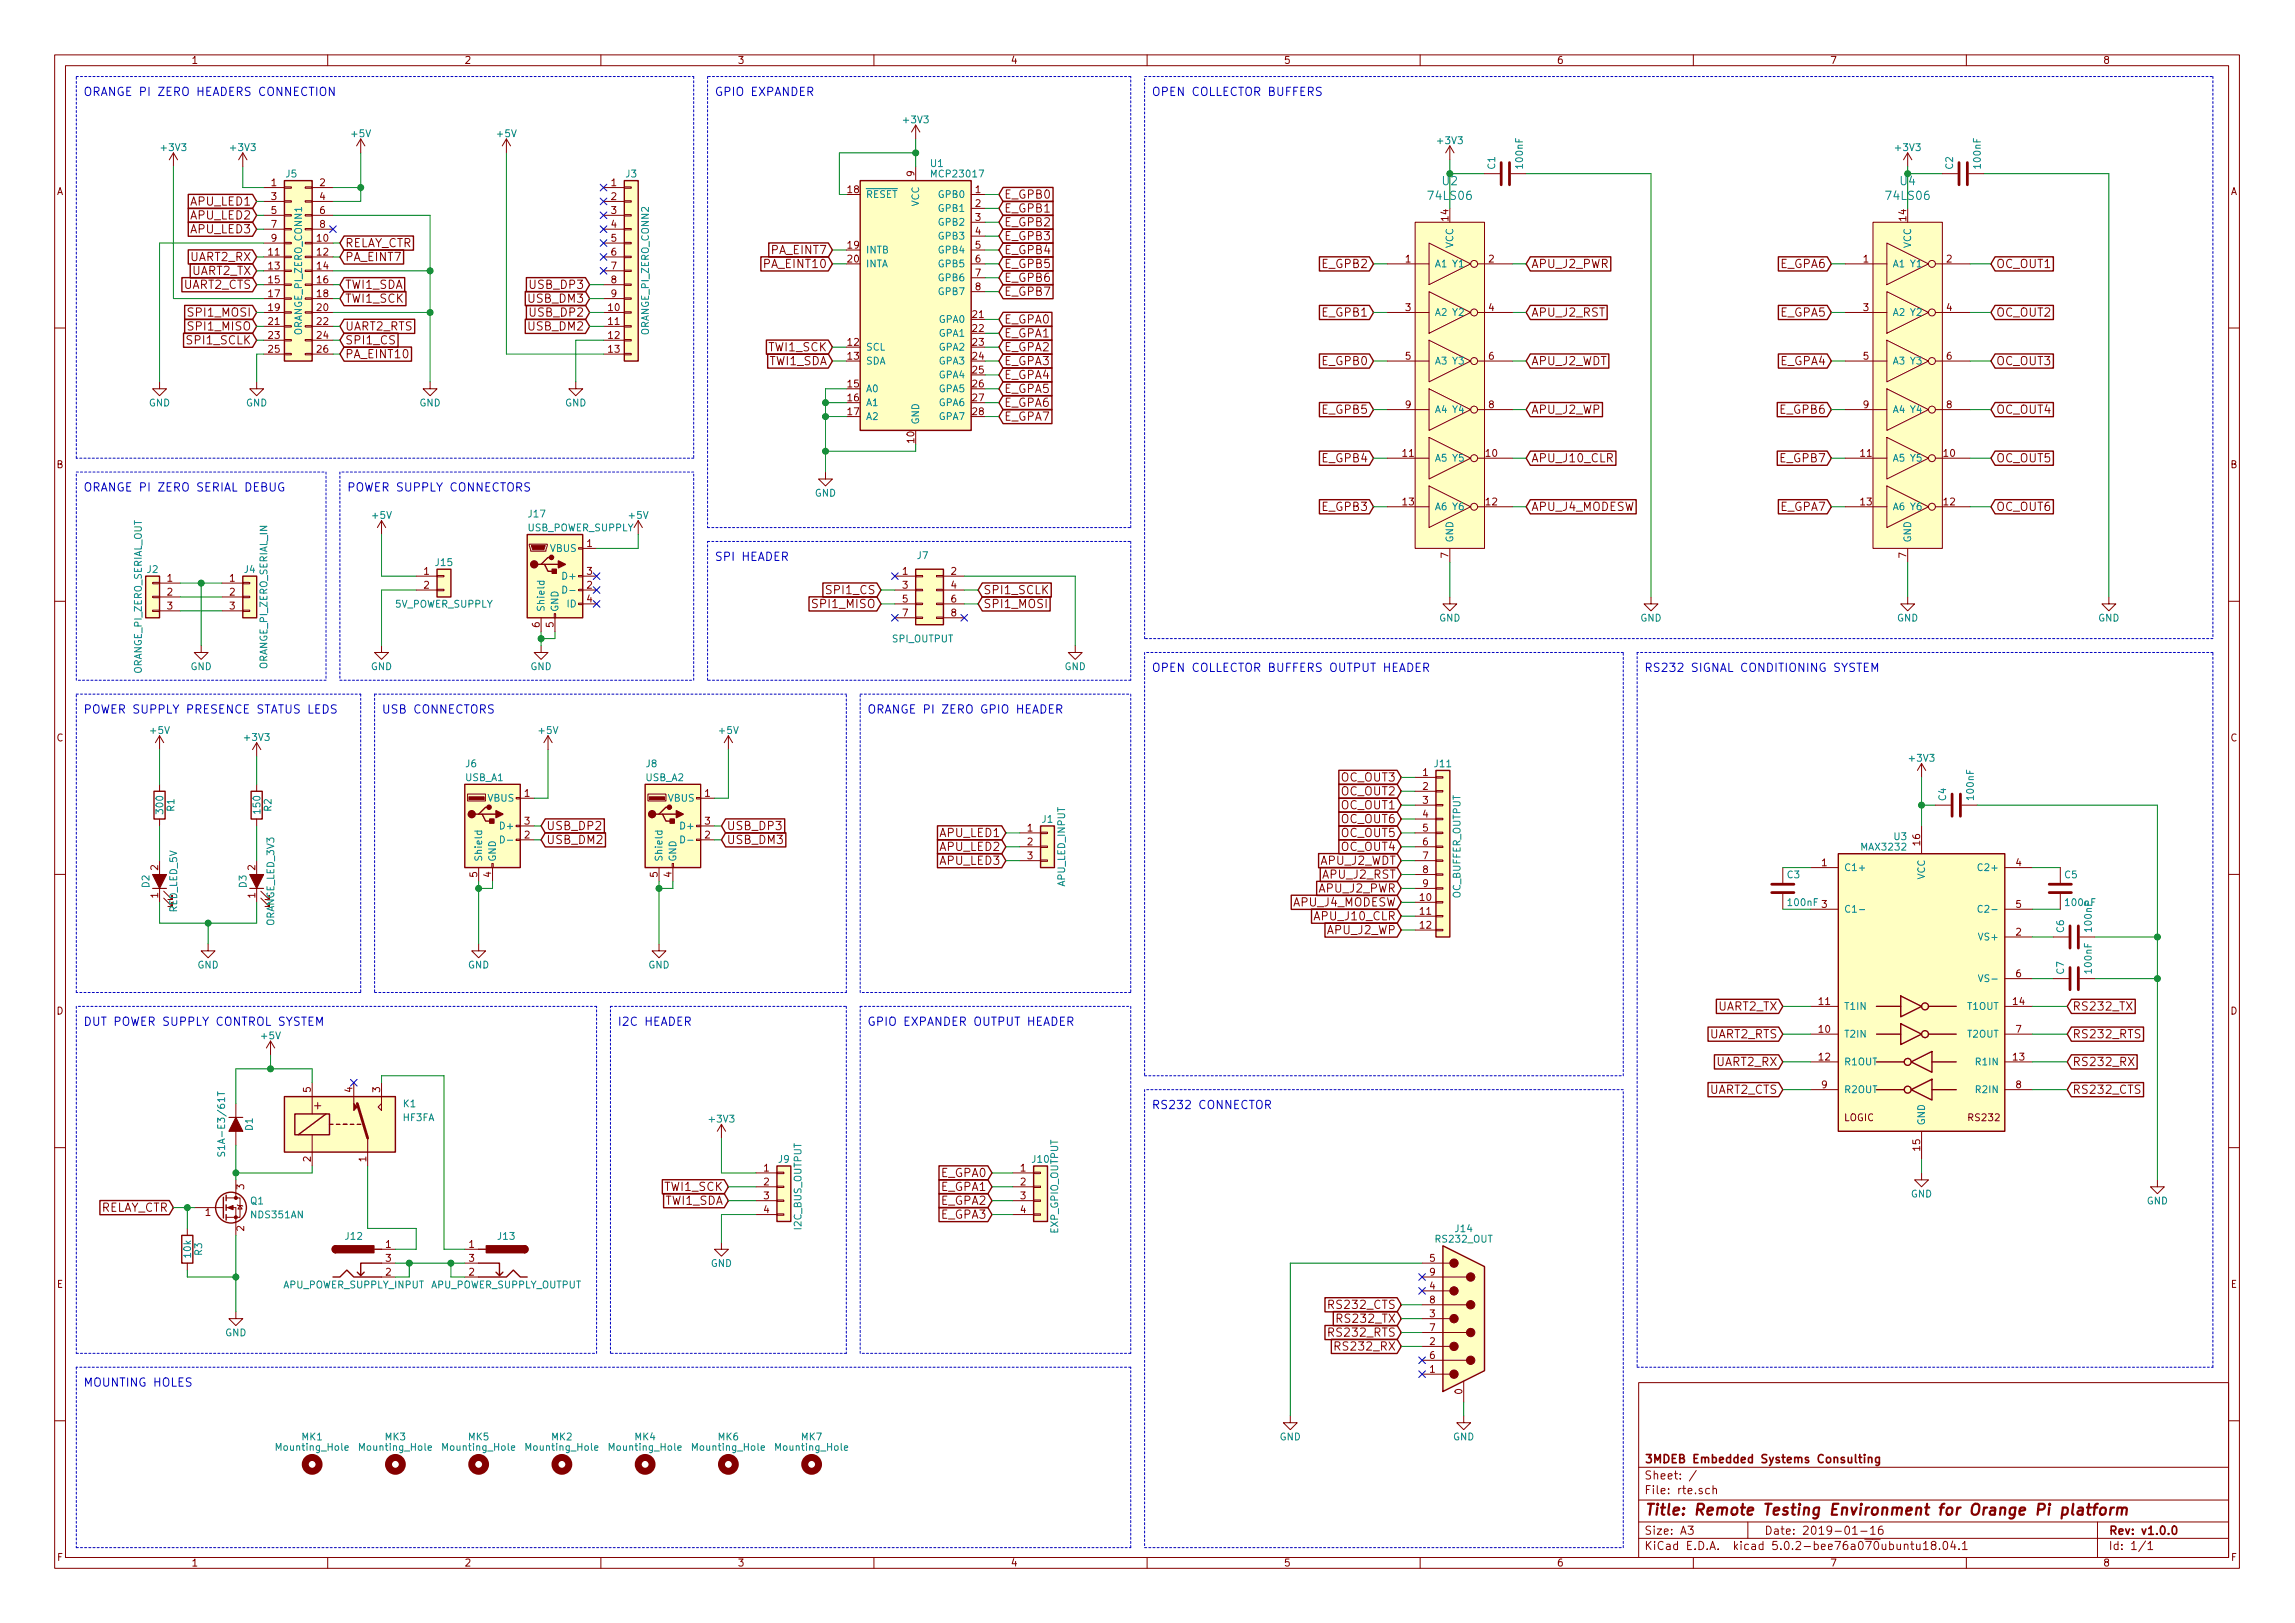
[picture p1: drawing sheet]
<svg xmlns="http://www.w3.org/2000/svg" width="420mm" height="297mm" viewBox="0 0 420 297" stroke-linecap="round" stroke-linejoin="round" font-family="sans-serif">
<defs><g id="words">
<text font-size="2.8" fill="#840000" x="301" y="277.3">Title: Remote Testing Environment for Orange Pi platform</text>
<g font-size="2.1" fill="#0000c2">
<text x="15.2" y="17.6">ORANGE PI ZERO HEADERS CONNECTION</text>
<text x="130.8" y="17.6">GPIO EXPANDER</text>
<text x="210.8" y="17.6">OPEN COLLECTOR BUFFERS</text>
<text x="15.2" y="90">ORANGE PI ZERO SERIAL DEBUG</text>
<text x="63.5" y="90">POWER SUPPLY CONNECTORS</text>
<text x="130.8" y="102.7">SPI HEADER</text>
<text x="210.8" y="123">OPEN COLLECTOR BUFFERS OUTPUT HEADER</text>
<text x="301" y="123">RS232 SIGNAL CONDITIONING SYSTEM</text>
<text x="15.2" y="130.6">POWER SUPPLY PRESENCE STATUS LEDS</text>
<text x="69.8" y="130.6">USB CONNECTORS</text>
<text x="158.7" y="130.6">ORANGE PI ZERO GPIO HEADER</text>
<text x="15.2" y="187.7">DUT POWER SUPPLY CONTROL SYSTEM</text>
<text x="113" y="187.7">I2C HEADER</text>
<text x="158.7" y="187.7">GPIO EXPANDER OUTPUT HEADER</text>
<text x="210.8" y="203">RS232 CONNECTOR</text>
<text x="15.2" y="253.8">MOUNTING HOLES</text>
</g>
<g font-size="2.1" fill="#008484">
<text x="264.1" y="33.9">U2</text>
<text x="347.9" y="33.9">U4</text>
<text x="261.7" y="36.6">74LS06</text>
<text x="345.5" y="36.6">74LS06</text>
</g>
<g font-size="2.1" fill="#840000">
<text x="35" y="37.6">APU_LED1</text>
<text x="35" y="40.2">APU_LED2</text>
<text x="183.8" y="38.9">E_GPB1</text>
<text x="183.8" y="41.4">E_GPB2</text>
<text x="183.8" y="36.4">E_GPB0</text>
<text x="34.9" y="47.8">UART2_RX</text>
<text x="35" y="42.7">APU_LED3</text>
<text x="63.1" y="45.2">RELAY_CTR</text>
<text x="63.1" y="47.8">PA_EINT7</text>
<text x="141.4" y="46.5">PA_EINT7</text>
<text x="183.8" y="44">E_GPB3</text>
<text x="183.8" y="46.5">E_GPB4</text>
<text x="33.6" y="52.9">UART2_CTS</text>
<text x="35.1" y="50.3">UART2_TX</text>
<text x="63.1" y="52.9">TWI1_SDA</text>
<text x="97.3" y="52.9">USB_DP3</text>
<text x="140.2" y="49.1">PA_EINT10</text>
<text x="183.8" y="49.1">E_GPB5</text>
<text x="183.8" y="51.6">E_GPB6</text>
<text x="242.2" y="49.1">E_GPB2</text>
<text x="280.3" y="49.1">APU_J2_PWR</text>
<text x="326" y="49.1">E_GPA6</text>
<text x="365.4" y="49.1">OC_OUT1</text>
<text x="34.9" y="57.9">SPI1_MOSI</text>
<text x="63.1" y="55.4">TWI1_SCK</text>
<text x="96.9" y="55.4">USB_DM3</text>
<text x="97.3" y="57.9">USB_DP2</text>
<text x="183.8" y="54.1">E_GPB7</text>
<text x="183.8" y="59.2">E_GPA0</text>
<text x="242.2" y="57.9">E_GPB1</text>
<text x="280.3" y="57.9">APU_J2_RST</text>
<text x="326" y="57.9">E_GPA5</text>
<text x="365.4" y="57.9">OC_OUT2</text>
<text x="34.5" y="63">SPI1_SCLK</text>
<text x="34.9" y="60.5">SPI1_MISO</text>
<text x="63.1" y="63">SPI1_CS</text>
<text x="63.1" y="60.5">UART2_RTS</text>
<text x="63.1" y="65.6">PA_EINT10</text>
<text x="96.9" y="60.5">USB_DM2</text>
<text x="140.7" y="64.3">TWI1_SCK</text>
<text x="183.8" y="61.8">E_GPA1</text>
<text x="183.8" y="64.3">E_GPA2</text>
<text x="140.7" y="66.8">TWI1_SDA</text>
<text x="183.8" y="71.9">E_GPA5</text>
<text x="183.8" y="69.4">E_GPA4</text>
<text x="183.8" y="66.8">E_GPA3</text>
<text x="242.2" y="66.8">E_GPB0</text>
<text x="280.3" y="66.8">APU_J2_WDT</text>
<text x="326" y="66.8">E_GPA4</text>
<text x="365.4" y="66.8">OC_OUT3</text>
<text x="183.8" y="74.5">E_GPA6</text>
<text x="183.8" y="77">E_GPA7</text>
<text x="242.2" y="75.7">E_GPB5</text>
<text x="280.3" y="75.7">APU_J2_WP</text>
<text x="326" y="75.7">E_GPB6</text>
<text x="365.4" y="75.7">OC_OUT4</text>
<text x="242.2" y="84.6">E_GPB4</text>
<text x="280.3" y="84.6">APU_J10_CLR</text>
<text x="326" y="84.6">E_GPB7</text>
<text x="365.4" y="84.6">OC_OUT5</text>
<text x="242.2" y="93.5">E_GPB3</text>
<text x="280.3" y="93.5">APU_J4_MODESW</text>
<text x="326" y="93.5">E_GPA7</text>
<text x="365.4" y="93.5">OC_OUT6</text>
<text x="149.2" y="111.3">SPI1_MISO</text>
<text x="151.6" y="108.7">SPI1_CS</text>
<text x="180" y="108.7">SPI1_SCLK</text>
<text x="180" y="111.3">SPI1_MOSI</text>
<text x="245.6" y="143">OC_OUT3</text>
<text x="245.6" y="148.1">OC_OUT1</text>
<text x="245.6" y="145.6">OC_OUT2</text>
<text x="100" y="154.5">USB_DM2</text>
<text x="100" y="151.9">USB_DP2</text>
<text x="133" y="154.5">USB_DM3</text>
<text x="133" y="151.9">USB_DP3</text>
<text x="172.2" y="153.2">APU_LED1</text>
<text x="172.2" y="155.7">APU_LED2</text>
<text x="245.6" y="155.7">OC_OUT4</text>
<text x="245.6" y="153.2">OC_OUT5</text>
<text x="245.6" y="150.7">OC_OUT6</text>
<text x="172.2" y="158.3">APU_LED3</text>
<text x="241.6" y="158.3">APU_J2_WDT</text>
<text x="242.2" y="160.8">APU_J2_RST</text>
<text x="236.6" y="165.9">APU_J4_MODESW</text>
<text x="241.5" y="163.4">APU_J2_PWR</text>
<text x="240.9" y="168.4">APU_J10_CLR</text>
<text x="243" y="171">APU_J2_WP</text>
<text x="314.5" y="184.9">UART2_TX</text>
<text x="379.4" y="184.9">RS232_TX</text>
<text x="313" y="190">UART2_RTS</text>
<text x="379.4" y="190">RS232_RTS</text>
<text x="314.3" y="195.1">UART2_RX</text>
<text x="379.4" y="195.1">RS232_RX</text>
<text x="57.6" y="203">+</text>
<text x="313" y="200.2">UART2_CTS</text>
<text x="379.4" y="200.2">RS232_CTS</text>
<text x="172.3" y="215.4">E_GPA0</text>
<text x="18.1" y="221.8">RELAY_CTR</text>
<text x="121.7" y="218">TWI1_SCK</text>
<text x="121.7" y="220.5">TWI1_SDA</text>
<text x="172.3" y="220.5">E_GPA2</text>
<text x="172.3" y="218">E_GPA1</text>
<text x="172.3" y="223">E_GPA3</text>
<text x="243.7" y="239.6">RS232_CTS</text>
<text x="243.7" y="244.6">RS232_RTS</text>
<text x="245.2" y="242.1">RS232_TX</text>
<text x="245" y="247.2">RS232_RX</text>
<text x="301" y="267.8">3MDEB Embedded Systems Consulting</text>
<text x="301" y="273.5">File: rte.sch</text>
<text x="301" y="270.8">Sheet: /</text>
<text x="301" y="280.9">Size: A3</text>
<text x="323" y="280.9">Date: 2019-01-16</text>
<text x="386" y="280.9">Rev: v1.0.0</text>
<text x="301" y="283.7">KiCad E.D.A. kicad 5.0.2-bee76a070ubuntu18.04.1</text>
<text x="386" y="283.7">Id: 1/1</text>
</g>
<g font-size="1.8" fill="#840000">
<text x="35" y="11.7">1</text>
<text x="85" y="11.7">2</text>
<text x="135" y="11.7">3</text>
<text x="185" y="11.7">4</text>
<text x="235" y="11.7">5</text>
<text x="285" y="11.7">6</text>
<text x="335" y="11.7">7</text>
<text x="385" y="11.7">8</text>
<text x="10.4" y="35.7">A</text>
<text x="49.7" y="34.1">1</text>
<text x="58.6" y="34.1">2</text>
<text x="111.9" y="34.1">1</text>
<text x="155.2" y="35.3">18</text>
<text x="167.4" y="32.3" transform="rotate(-90 167.4 32.3)">9</text>
<text x="178.6" y="35.3">1</text>
<text x="408.4" y="35.7">A</text>
<text x="49.7" y="36.6">3</text>
<text x="49.7" y="39.2">5</text>
<text x="49.7" y="41.7">7</text>
<text x="58.6" y="36.6">4</text>
<text x="58.6" y="39.2">6</text>
<text x="58.6" y="41.7">8</text>
<text x="111.9" y="36.6">2</text>
<text x="111.9" y="39.2">3</text>
<text x="111.9" y="41.7">4</text>
<text x="178.6" y="37.9">2</text>
<text x="178.6" y="40.4">3</text>
<text x="265.2" y="40.4" transform="rotate(-90 265.2 40.4)">14</text>
<text x="349" y="40.4" transform="rotate(-90 349 40.4)">14</text>
<text x="49.2" y="46.8">11</text>
<text x="49.7" y="44.2">9</text>
<text x="58.1" y="44.2">10</text>
<text x="58.1" y="46.8">12</text>
<text x="111.9" y="44.2">5</text>
<text x="111.9" y="46.8">6</text>
<text x="155.2" y="45.5">19</text>
<text x="178.6" y="43">4</text>
<text x="178.6" y="45.5">5</text>
<text x="49.2" y="49.3">13</text>
<text x="49.2" y="51.9">15</text>
<text x="58.1" y="49.3">14</text>
<text x="58.1" y="51.9">16</text>
<text x="111.9" y="49.3">7</text>
<text x="111.9" y="51.9">8</text>
<text x="155.2" y="48">20</text>
<text x="178.6" y="48">6</text>
<text x="178.6" y="50.6">7</text>
<text x="178.6" y="53.1">8</text>
<text x="257.3" y="48">1</text>
<text x="272.6" y="48">2</text>
<text x="341.1" y="48">1</text>
<text x="356.4" y="48">2</text>
<text x="49.2" y="59.5">21</text>
<text x="49.2" y="54.4">17</text>
<text x="49.2" y="56.9">19</text>
<text x="58.1" y="56.9">20</text>
<text x="58.1" y="59.5">22</text>
<text x="58.1" y="54.4">18</text>
<text x="111.4" y="56.9">10</text>
<text x="111.4" y="59.5">11</text>
<text x="111.9" y="54.4">9</text>
<text x="178.1" y="58.2">21</text>
<text x="257.3" y="56.9">3</text>
<text x="272.6" y="56.9">4</text>
<text x="341.1" y="56.9">3</text>
<text x="356.4" y="56.9">4</text>
<text x="49.2" y="62">23</text>
<text x="49.2" y="64.6">25</text>
<text x="58.1" y="62">24</text>
<text x="58.1" y="64.6">26</text>
<text x="111.4" y="62">12</text>
<text x="111.4" y="64.6">13</text>
<text x="155.2" y="63.3">12</text>
<text x="155.2" y="65.8">13</text>
<text x="178.1" y="60.7">22</text>
<text x="178.1" y="63.3">23</text>
<text x="178.1" y="65.8">24</text>
<text x="257.3" y="65.8">5</text>
<text x="272.6" y="65.8">6</text>
<text x="341.1" y="65.8">5</text>
<text x="356.4" y="65.8">6</text>
<text x="155.2" y="70.9">15</text>
<text x="178.1" y="68.4">25</text>
<text x="178.1" y="70.9">26</text>
<text x="155.2" y="73.4">16</text>
<text x="155.2" y="76">17</text>
<text x="178.1" y="73.4">27</text>
<text x="178.1" y="76">28</text>
<text x="257.3" y="74.7">9</text>
<text x="272.6" y="74.7">8</text>
<text x="341.1" y="74.7">9</text>
<text x="356.4" y="74.7">8</text>
<text x="167.4" y="81" transform="rotate(-90 167.4 81)">10</text>
<text x="256.8" y="83.6">11</text>
<text x="272.1" y="83.6">10</text>
<text x="340.7" y="83.6">11</text>
<text x="355.9" y="83.6">10</text>
<text x="10.4" y="85.7">B</text>
<text x="408.4" y="85.7">B</text>
<text x="256.8" y="92.5">13</text>
<text x="272.1" y="92.5">12</text>
<text x="340.7" y="92.5">13</text>
<text x="355.9" y="92.5">12</text>
<text x="107.5" y="100.1">1</text>
<text x="30.6" y="106.5">1</text>
<text x="42.1" y="106.5">1</text>
<text x="77.6" y="105.2">1</text>
<text x="77.6" y="107.7">2</text>
<text x="107.5" y="107.7">2</text>
<text x="107.5" y="105.2">3</text>
<text x="165.3" y="105.2">1</text>
<text x="165.3" y="107.7">3</text>
<text x="174.1" y="105.2">2</text>
<text x="174.1" y="107.7">4</text>
<text x="265.2" y="102.1" transform="rotate(-90 265.2 102.1)">7</text>
<text x="349" y="102.1" transform="rotate(-90 349 102.1)">7</text>
<text x="30.6" y="109">2</text>
<text x="30.6" y="111.5">3</text>
<text x="42.1" y="109">2</text>
<text x="42.1" y="111.5">3</text>
<text x="107.5" y="110.3">4</text>
<text x="165.3" y="110.3">5</text>
<text x="165.3" y="112.8">7</text>
<text x="174.1" y="110.3">6</text>
<text x="174.1" y="112.8">8</text>
<text x="98.8" y="114.8" transform="rotate(-90 98.8 114.8)">6</text>
<text x="101.3" y="114.8" transform="rotate(-90 101.3 114.8)">5</text>
<text x="10.4" y="135.7">C</text>
<text x="408.4" y="135.7">C</text>
<text x="260.5" y="142">1</text>
<text x="96" y="145.8">1</text>
<text x="129.1" y="145.8">1</text>
<text x="260.5" y="144.6">2</text>
<text x="260.5" y="147.1">3</text>
<text x="260.5" y="149.6">4</text>
<text x="96" y="153.5">2</text>
<text x="96" y="150.9">3</text>
<text x="129.1" y="153.5">2</text>
<text x="129.1" y="150.9">3</text>
<text x="188.1" y="152.2">1</text>
<text x="188.1" y="154.7">2</text>
<text x="260.5" y="152.2">5</text>
<text x="260.5" y="154.7">6</text>
<text x="351.5" y="154.7" transform="rotate(-90 351.5 154.7)">16</text>
<text x="29" y="159.3" transform="rotate(-90 29 159.3)">2</text>
<text x="46.7" y="159.3" transform="rotate(-90 46.7 159.3)">2</text>
<text x="87.4" y="160.5" transform="rotate(-90 87.4 160.5)">5</text>
<text x="89.9" y="160.5" transform="rotate(-90 89.9 160.5)">4</text>
<text x="120.4" y="160.5" transform="rotate(-90 120.4 160.5)">5</text>
<text x="122.9" y="160.5" transform="rotate(-90 122.9 160.5)">4</text>
<text x="188.1" y="157.3">3</text>
<text x="260.5" y="157.3">7</text>
<text x="260.5" y="159.8">8</text>
<text x="333.5" y="158.5">1</text>
<text x="369.1" y="158.5">4</text>
<text x="29" y="164.3" transform="rotate(-90 29 164.3)">1</text>
<text x="46.7" y="164.3" transform="rotate(-90 46.7 164.3)">1</text>
<text x="260" y="164.9">10</text>
<text x="260" y="167.4">11</text>
<text x="260.5" y="162.3">9</text>
<text x="369.1" y="166.2">5</text>
<text x="260" y="170">12</text>
<text x="369.1" y="171.2">2</text>
<text x="369.1" y="178.9">6</text>
<text x="10.4" y="185.7">D</text>
<text x="333" y="183.9">11</text>
<text x="368.6" y="183.9">14</text>
<text x="408.4" y="185.7">D</text>
<text x="333" y="189">10</text>
<text x="369.1" y="189">7</text>
<text x="333" y="194.1">12</text>
<text x="368.6" y="194.1">13</text>
<text x="56.9" y="199.9" transform="rotate(-90 56.9 199.9)">5</text>
<text x="64.5" y="199.9" transform="rotate(-90 64.5 199.9)">4</text>
<text x="69.6" y="199.9" transform="rotate(-90 69.6 199.9)">3</text>
<text x="333.5" y="199.2">9</text>
<text x="369.1" y="199.2">8</text>
<text x="337.6" y="205.2">LOGIC</text>
<text x="360.5" y="205.2">RS232</text>
<text x="56.9" y="212.6" transform="rotate(-90 56.9 212.6)">2</text>
<text x="67.1" y="212.6" transform="rotate(-90 67.1 212.6)">1</text>
<text x="139.9" y="214.4">1</text>
<text x="186.8" y="214.4">1</text>
<text x="351.5" y="210.6" transform="rotate(-90 351.5 210.6)">15</text>
<text x="44.7" y="217.7" transform="rotate(-90 44.7 217.7)">3</text>
<text x="139.9" y="217">2</text>
<text x="139.9" y="219.5">3</text>
<text x="186.8" y="217">2</text>
<text x="186.8" y="219.5">3</text>
<text x="37.6" y="222.5">1</text>
<text x="44.7" y="225.3" transform="rotate(-90 44.7 225.3)">2</text>
<text x="139.9" y="222">4</text>
<text x="186.8" y="222">4</text>
<text x="70.6" y="228.4">1</text>
<text x="70.6" y="233.5">2</text>
<text x="70.6" y="230.9">3</text>
<text x="85.9" y="228.4">1</text>
<text x="85.9" y="233.5">2</text>
<text x="85.9" y="230.9">3</text>
<text x="261.8" y="230.9">5</text>
<text x="261.8" y="233.5">9</text>
<text x="10.4" y="235.7">E</text>
<text x="261.8" y="236">4</text>
<text x="261.8" y="238.5">8</text>
<text x="408.4" y="235.7">E</text>
<text x="261.8" y="241.1">3</text>
<text x="261.8" y="243.6">7</text>
<text x="261.8" y="251.2">1</text>
<text x="261.8" y="246.2">2</text>
<text x="261.8" y="248.7">6</text>
<text x="267.7" y="255.2" transform="rotate(-90 267.7 255.2)">0</text>
<text x="10.5" y="285.7">F</text>
<text x="35" y="286.7">1</text>
<text x="85" y="286.7">2</text>
<text x="135" y="286.7">3</text>
<text x="185" y="286.7">4</text>
<text x="235" y="286.7">5</text>
<text x="285" y="286.7">6</text>
<text x="335" y="286.7">7</text>
<text x="385" y="286.7">8</text>
<text x="408.5" y="285.7">F</text>
</g>
<g font-size="1.8" fill="#008484">
<text x="165.6" y="22.6">+3V3</text>
<text x="29.7" y="27.6">+3V3</text>
<text x="42.4" y="27.6">+3V3</text>
<text x="64.4" y="25.1">+5V</text>
<text x="91.1" y="25.1">+5V</text>
<text x="263.3" y="26.4">+3V3</text>
<text x="347.2" y="27.6">+3V3</text>
<text x="52.4" y="32.5">J5</text>
<text x="114.6" y="32.5">J3</text>
<text x="170.4" y="30.6">U1</text>
<text x="170.8" y="32.5">MCP23017</text>
<text x="273.7" y="30.9" transform="rotate(-90 273.7 30.9)">C1</text>
<text x="278.8" y="30.7" transform="rotate(-90 278.8 30.7)">100nF</text>
<text x="357.6" y="30.9" transform="rotate(-90 357.6 30.9)">C2</text>
<text x="362.6" y="30.7" transform="rotate(-90 362.6 30.7)">100nF</text>
<text x="158.5" y="36.2">RESET</text>
<text x="168.3" y="37.8" transform="rotate(-90 168.3 37.8)">VCC</text>
<text x="172" y="36.2">GPB0</text>
<text x="172" y="38.8">GPB1</text>
<text x="172" y="41.3">GPB2</text>
<text x="158.5" y="46.4">INTB</text>
<text x="172" y="43.9">GPB3</text>
<text x="172" y="46.4">GPB4</text>
<text x="266.1" y="45.4" transform="rotate(-90 266.1 45.4)">VCC</text>
<text x="349.9" y="45.4" transform="rotate(-90 349.9 45.4)">VCC</text>
<text x="158.5" y="48.9">INTA</text>
<text x="172" y="48.9">GPB5</text>
<text x="172" y="51.5">GPB6</text>
<text x="262.6" y="48.9">A1</text>
<text x="266.1" y="48.9">Y1</text>
<text x="346.5" y="48.9">A1</text>
<text x="349.9" y="48.9">Y1</text>
<text x="172" y="54">GPB7</text>
<text x="172" y="59.1">GPA0</text>
<text x="262.6" y="57.8">A2</text>
<text x="266.1" y="57.8">Y2</text>
<text x="346.5" y="57.8">A2</text>
<text x="349.9" y="57.8">Y2</text>
<text x="55.3" y="61.3" transform="rotate(-90 55.3 61.3)">ORANGE_PI_ZERO_CONN1</text>
<text x="118.8" y="61.3" transform="rotate(-90 118.8 61.3)">ORANGE_PI_ZERO_CONN2</text>
<text x="158.5" y="64.2">SCL</text>
<text x="172" y="61.6">GPA1</text>
<text x="172" y="64.2">GPA2</text>
<text x="158.5" y="66.7">SDA</text>
<text x="158.5" y="71.8">A0</text>
<text x="172" y="66.7">GPA3</text>
<text x="172" y="69.3">GPA4</text>
<text x="172" y="71.8">GPA5</text>
<text x="262.6" y="66.7">A3</text>
<text x="266.1" y="66.7">Y3</text>
<text x="346.5" y="66.7">A3</text>
<text x="349.9" y="66.7">Y3</text>
<text x="27.3" y="74.4">GND</text>
<text x="45" y="74.4">GND</text>
<text x="76.8" y="74.4">GND</text>
<text x="103.5" y="74.4">GND</text>
<text x="158.5" y="74.3">A1</text>
<text x="158.5" y="76.9">A2</text>
<text x="168.3" y="77.8" transform="rotate(-90 168.3 77.8)">GND</text>
<text x="172" y="74.3">GPA6</text>
<text x="172" y="76.9">GPA7</text>
<text x="262.6" y="75.6">A4</text>
<text x="266.1" y="75.6">Y4</text>
<text x="346.5" y="75.6">A4</text>
<text x="349.9" y="75.6">Y4</text>
<text x="262.6" y="84.5">A5</text>
<text x="266.1" y="84.5">Y5</text>
<text x="346.5" y="84.5">A5</text>
<text x="349.9" y="84.5">Y5</text>
<text x="68.2" y="95">+5V</text>
<text x="96.8" y="94.7">J17</text>
<text x="115.2" y="95">+5V</text>
<text x="149.2" y="90.9">GND</text>
<text x="262.6" y="93.4">A6</text>
<text x="266.1" y="93.4">Y6</text>
<text x="346.5" y="93.4">A6</text>
<text x="349.9" y="93.4">Y6</text>
<text x="96.6" y="97.2">USB_POWER_SUPPLY</text>
<text x="100.8" y="101">VBUS</text>
<text x="266.1" y="99.4" transform="rotate(-90 266.1 99.4)">GND</text>
<text x="349.9" y="99.4" transform="rotate(-90 349.9 99.4)">GND</text>
<text x="27" y="104.9">J2</text>
<text x="44.8" y="104.9">J4</text>
<text x="79.8" y="103.6">J15</text>
<text x="103.4" y="106.1">D+</text>
<text x="167.9" y="102.3">J7</text>
<text x="72.3" y="111.2">5V_POWER_SUPPLY</text>
<text x="99.7" y="112.1" transform="rotate(-90 99.7 112.1)">Shield</text>
<text x="102.2" y="112.1" transform="rotate(-90 102.2 112.1)">GND</text>
<text x="103.9" y="111.2">ID</text>
<text x="263.5" y="113.8">GND</text>
<text x="300.3" y="113.8">GND</text>
<text x="347.3" y="113.8">GND</text>
<text x="384.1" y="113.8">GND</text>
<text x="163.4" y="117.6">SPI_OUTPUT</text>
<text x="26" y="123.5" transform="rotate(-90 26 123.5)">ORANGE_PI_ZERO_SERIAL_OUT</text>
<text x="34.9" y="122.6">GND</text>
<text x="48.9" y="122.5" transform="rotate(-90 48.9 122.5)">ORANGE_PI_ZERO_SERIAL_IN</text>
<text x="67.9" y="122.6">GND</text>
<text x="97.1" y="122.6">GND</text>
<text x="194.9" y="122.6">GND</text>
<text x="27.6" y="134.3">+5V</text>
<text x="44.9" y="135.6">+3V3</text>
<text x="98.7" y="134.3">+5V</text>
<text x="131.7" y="134.3">+5V</text>
<text x="85.2" y="143">USB_A1</text>
<text x="85.3" y="140.4">J6</text>
<text x="118.2" y="143">USB_A2</text>
<text x="118.3" y="140.4">J8</text>
<text x="262.7" y="140.4">J11</text>
<text x="349.7" y="139.4">+3V3</text>
<text x="29.9" y="148.8" transform="rotate(-90 29.9 148.8)">300</text>
<text x="31.9" y="148.5" transform="rotate(-90 31.9 148.5)">R1</text>
<text x="47.7" y="148.8" transform="rotate(-90 47.7 148.8)">150</text>
<text x="49.7" y="148.5" transform="rotate(-90 49.7 148.5)">R2</text>
<text x="89.3" y="146.7">VBUS</text>
<text x="122.4" y="146.7">VBUS</text>
<text x="356.3" y="146.5" transform="rotate(-90 356.3 146.5)">C4</text>
<text x="361.4" y="146.2" transform="rotate(-90 361.4 146.2)">100nF</text>
<text x="91.9" y="151.8">D+</text>
<text x="124.9" y="151.8">D+</text>
<text x="190.8" y="150.6">J1</text>
<text x="340.9" y="155.7">MAX3232</text>
<text x="346.8" y="153.8">U3</text>
<text x="88.3" y="157.8" transform="rotate(-90 88.3 157.8)">Shield</text>
<text x="90.8" y="157.8" transform="rotate(-90 90.8 157.8)">GND</text>
<text x="121.3" y="157.8" transform="rotate(-90 121.3 157.8)">Shield</text>
<text x="123.8" y="157.8" transform="rotate(-90 123.8 157.8)">GND</text>
<text x="327.2" y="160.7">C3</text>
<text x="337.6" y="159.4">C1+</text>
<text x="352.4" y="161" transform="rotate(-90 352.4 161)">VCC</text>
<text x="362.7" y="159.4">C2+</text>
<text x="378" y="160.7">C5</text>
<text x="27.4" y="162.4" transform="rotate(-90 27.4 162.4)">D2</text>
<text x="32.4" y="167" transform="rotate(-90 32.4 167)">RED_LED_5V</text>
<text x="45.1" y="162.4" transform="rotate(-90 45.1 162.4)">D3</text>
<text x="195" y="162.2" transform="rotate(-90 195 162.2)">APU_LED_INPUT</text>
<text x="267.4" y="164.5" transform="rotate(-90 267.4 164.5)">OC_BUFFER_OUTPUT</text>
<text x="327.5" y="165.8">100nF 3</text>
<text x="337.6" y="167">C1-</text>
<text x="363.2" y="167">C2-</text>
<text x="378.3" y="165.8">100nF</text>
<text x="50.2" y="169.5" transform="rotate(-90 50.2 169.5)">ORANGE_LED_3V3</text>
<text x="362.6" y="172.1">VS+</text>
<text x="377.9" y="170.6" transform="rotate(-90 377.9 170.6)">C6</text>
<text x="383" y="170.4" transform="rotate(-90 383 170.4)">100nF</text>
<text x="36.1" y="177.3">GND</text>
<text x="85.7" y="177.3">GND</text>
<text x="118.7" y="177.3">GND</text>
<text x="363.1" y="179.7">VS-</text>
<text x="377.9" y="178.3" transform="rotate(-90 377.9 178.3)">C7</text>
<text x="383" y="178" transform="rotate(-90 383 178)">100nF</text>
<text x="337.6" y="184.8">T1IN</text>
<text x="360.2" y="184.8">T1OUT</text>
<text x="47.9" y="190.2">+5V</text>
<text x="337.6" y="189.9">T2IN</text>
<text x="360.2" y="189.9">T2OUT</text>
<text x="337.6" y="195">R1OUT</text>
<text x="362" y="195">R1IN</text>
<text x="73.9" y="202.7">K1</text>
<text x="337.6" y="200.1">R2OUT</text>
<text x="362" y="200.1">R2IN</text>
<text x="46.3" y="206.9" transform="rotate(-90 46.3 206.9)">D1</text>
<text x="73.8" y="205.2">HF3FA</text>
<text x="130" y="205.4">+3V3</text>
<text x="352.4" y="206" transform="rotate(-90 352.4 206)">GND</text>
<text x="41.2" y="210.6" transform="rotate(-90 41.2 210.6)">S1A-E3/61T</text>
<text x="142.5" y="212.8">J9</text>
<text x="189" y="212.8">J10</text>
<text x="45.9" y="220.4">Q1</text>
<text x="349.8" y="219.2">GND</text>
<text x="393" y="220.4">GND</text>
<text x="46.1" y="223">NDS351AN</text>
<text x="63.3" y="226.9">J12</text>
<text x="91.2" y="226.9">J13</text>
<text x="146.7" y="225" transform="rotate(-90 146.7 225)">I2C_BUS_OUTPUT</text>
<text x="193.7" y="225.8" transform="rotate(-90 193.7 225.8)">EXP_GPIO_OUTPUT</text>
<text x="262.9" y="227.4">RS232_OUT</text>
<text x="266.5" y="225.5">J14</text>
<text x="35" y="230.1" transform="rotate(-90 35 230.1)">10k</text>
<text x="37" y="229.8" transform="rotate(-90 37 229.8)">R3</text>
<text x="130.1" y="231.9">GND</text>
<text x="51.9" y="235.8">APU_POWER_SUPPLY_INPUT</text>
<text x="78.8" y="235.8">APU_POWER_SUPPLY_OUTPUT</text>
<text x="41.2" y="244.6">GND</text>
<text x="55.3" y="263.6">MK1</text>
<text x="70.5" y="263.6">MK3</text>
<text x="85.8" y="263.6">MK5</text>
<text x="101" y="263.6">MK2</text>
<text x="116.3" y="263.6">MK4</text>
<text x="131.5" y="263.6">MK6</text>
<text x="146.7" y="263.6">MK7</text>
<text x="234.3" y="263.6">GND</text>
<text x="266" y="263.6">GND</text>
<text x="50.8" y="265.5">Mounting_Hole</text>
<text x="66" y="265.5">Mounting_Hole</text>
<text x="81.3" y="265.5">Mounting_Hole</text>
<text x="96.5" y="265.5">Mounting_Hole</text>
<text x="111.7" y="265.5">Mounting_Hole</text>
<text x="127" y="265.5">Mounting_Hole</text>
<text x="142.2" y="265.5">Mounting_Hole</text>
</g>
</g></defs>
<g fill="none" stroke="#840000" stroke-width=".18">
<path d="M10 10h400v277h-400zM12 12h396v273.1h-396zM60 10v2M110 10v2M160 10v2M210 10v2M260 10v2M310 10v2M360 10v2M31.7 28l-.7 1.2M31.7 28v2.5M31.7 28l.8 1.2"/>
<path d="M44.4 28l-.7 1.2M44.4 28v2.5M44.4 28l.8 1.2M48.3 34.3h3.8M48.3 36.9h3.8M48.3 39.4h3.8M52.1 39.3h1.2v.2h-1.2zM52.1 36.7h1.2v.3h-1.2zM52.1 34.2h1.2v.3h-1.2zM55.9 39.3h1.2v.2h-1.2zM55.9 36.7h1.2v.3h-1.2zM55.9 34.2h1.2v.3h-1.2z"/>
<path d="M57.1 34.3h3.9M57.1 36.9h3.9M57.1 39.4h3.9M66 25.4l-.7 1.3M66 25.4v2.6M66 25.4l.8 1.3M92.7 25.4l-.8 1.3M92.7 25.4v2.6M92.7 25.4l.8 1.3M110.5 34.3h3.8M110.5 36.9h3.8M110.5 39.4h3.8"/>
<path d="M114.3 39.3h1.3v.2h-1.3zM114.3 36.7h1.3v.3h-1.3zM114.3 34.2h1.3v.3h-1.3zM167.6 22.9v2.5M167.6 30.5v2.6M167.6 22.9l-.7 1.3M167.6 22.9l.8 1.3M177.8 35.6h2.5M177.8 38.1h2.5M265.4 26.7l-.7 1.3M265.4 26.7v2.5M265.4 26.7l.8 1.3"/>
<path d="M271.8 31.8h2.8M276.6 31.8h2.8M349.2 28l-.7 1.2M349.2 28v2.5M349.2 28l.8 1.2M355.6 31.8h2.8M360.4 31.8h2.8M48.3 41.9h3.8M48.3 44.5h3.8M48.3 57.2h3.8M48.3 47h3.8M48.3 59.7h3.8"/>
<path d="M48.3 49.6h3.8M48.3 52.1h3.8M48.3 54.6h3.8M52.1 59.6h1.2v.3h-1.2zM52.1 57.1h1.2v.2h-1.2zM52.1 54.5h1.2v.3h-1.2zM52.1 52h1.2v.2h-1.2zM52.1 49.4h1.2v.3h-1.2zM52.1 46.9h1.2v.3h-1.2zM52.1 44.4h1.2v.2h-1.2zM52.1 41.8h1.2v.3h-1.2zM55.9 59.6h1.2v.3h-1.2z"/>
<path d="M55.9 57.1h1.2v.2h-1.2zM55.9 54.5h1.2v.3h-1.2zM55.9 52h1.2v.2h-1.2zM55.9 49.4h1.2v.3h-1.2zM55.9 46.9h1.2v.3h-1.2zM55.9 44.4h1.2v.2h-1.2zM55.9 41.8h1.2v.3h-1.2zM57.1 41.9h3.9M57.1 44.5h3.9M57.1 57.2h3.9M57.1 47h3.9M57.1 59.7h3.9"/>
<path d="M57.1 49.6h3.9M57.1 52.1h3.9M57.1 54.6h3.9M110.5 41.9h3.8M110.5 44.5h3.8M110.5 57.2h3.8M110.5 47h3.8M110.5 59.7h3.8M110.5 49.6h3.8M110.5 52.1h3.8M110.5 54.6h3.8M114.3 59.6h1.3v.3h-1.3z"/>
<path d="M114.3 57.1h1.3v.2h-1.3zM114.3 54.5h1.3v.3h-1.3zM114.3 52h1.3v.2h-1.3zM114.3 49.4h1.3v.3h-1.3zM114.3 46.9h1.3v.3h-1.3zM114.3 44.4h1.3v.2h-1.3zM114.3 41.8h1.3v.3h-1.3zM177.8 40.7h2.5M177.8 43.2h2.5M177.8 45.8h2.5M177.8 48.3h2.5M177.8 50.8h2.5"/>
<path d="M177.8 53.4h2.5M254 57.2h7.6M254 48.3h7.6M259.1 40.7h12.7v59.7h-12.7zM261.6 53.4l7.6 3.8-7.6 3.8zM261.6 44.5l7.6 3.8-7.6 3.8zM270.5 57.2h6.4M270.5 48.3h6.4M337.8 57.2h7.6M337.8 48.3h7.6M342.9 40.7h12.7v59.7h-12.7zM345.4 53.4l7.7 3.8-7.7 3.8z"/>
<path d="M345.4 44.5l7.7 3.8-7.7 3.8zM354.3 57.2h6.4M354.3 48.3h6.4M10 60h2M29.2 69.9v1.3h1.3l-1.3 1.2-1.3-1.2h1.3M47 69.9v1.3h1.3l-1.3 1.2-1.3-1.2h1.3M48.3 62.3h3.8M48.3 64.8h3.8M52.1 64.7h1.2v.2h-1.2zM52.1 62.1h1.2v.3h-1.2zM55.9 64.7h1.2v.2h-1.2zM55.9 62.1h1.2v.3h-1.2z"/>
<path d="M57.1 62.3h3.9M57.1 64.8h3.9M78.7 69.9v1.3h1.3l-1.3 1.2-1.2-1.2h1.2M105.4 69.9v1.3h1.3l-1.3 1.2-1.3-1.2h1.3M110.5 62.3h3.8M110.5 64.8h3.8M114.3 64.7h1.3v.2h-1.3zM114.3 62.1h1.3v.3h-1.3zM254 66.1h7.6M254 75h7.6M261.6 71.2l7.6 3.8-7.6 3.8zM261.6 62.3l7.6 3.8-7.6 3.8z"/>
<path d="M270.5 66.1h6.4M270.5 75h6.4M337.8 66.1h7.6M337.8 75h7.6M345.4 71.2l7.7 3.8-7.7 3.8zM345.4 62.3l7.7 3.8-7.7 3.8zM354.3 66.1h6.4M354.3 75h6.4M408 60h2M69.8 95.3v2.5M69.8 95.3l-.7 1.3M69.8 95.3l.8 1.3"/>
<path d="M96.9 99.6h3.3v.3l-.3 1h-2.7zM116.8 95.3l-.7 1.3M116.8 95.3v2.5M116.8 95.3l.8 1.3M151.1 86.4v1.3h1.3l-1.3 1.2-1.2-1.2h1.2M254 83.9h7.6M254 92.7h7.6M261.6 88.9l7.6 3.8-7.6 3.9zM261.6 80l7.6 3.9-7.6 3.8zM270.5 83.9h6.4M270.5 92.7h6.4M337.8 83.9h7.6"/>
<path d="M337.8 92.7h7.6M345.4 88.9l7.7 3.8-7.7 3.9zM345.4 80l7.7 3.9-7.7 3.8zM354.3 83.9h6.4M354.3 92.7h6.4M10 110h2M27.9 111.7h1.3v.2h-1.3zM27.9 109.1h1.3v.3h-1.3zM27.9 106.6h1.3v.2h-1.3zM29.2 106.7h3.8M29.2 109.3h3.8M29.2 111.8h3.8"/>
<path d="M36.8 118.1v1.3h1.3l-1.3 1.3-1.2-1.3h1.2M40.6 106.7h3.8M40.6 109.3h3.8M40.6 111.8h3.8M44.4 111.7h1.3v.2h-1.3zM44.4 109.1h1.3v.3h-1.3zM44.4 106.6h1.3v.2h-1.3zM69.8 118.1v1.3h1.3l-1.3 1.3-1.2-1.3h1.2M76.2 105.4h3.8M76.2 108h3.8M80 107.9h1.3v.2h-1.3zM80 105.3h1.3v.3h-1.3z"/>
<path d="M99.1 118.1v1.3h1.2l-1.2 1.3-1.3-1.3h1.3M99.1 113.1v2.5M101.5 112.3h.2v.8h-.2zM101.6 113.1v2.5M105.9 110.4h.8v.3h-.8zM105.9 107.9h.8v.2h-.8zM105.9 105.3h.8v.3h-.8zM105.9 100.2h.8v.3h-.8zM106.7 105.4h2.5M106.7 108h2.5M106.7 110.5h2.5M106.7 100.4h2.5"/>
<path d="M163.8 105.4h3.8M163.8 108h3.8M163.8 110.5h3.8M163.8 113.1h3.8M167.6 112.9h1.3v.3h-1.3zM167.6 110.4h1.3v.3h-1.3zM167.6 107.9h1.3v.2h-1.3zM167.6 105.3h1.3v.3h-1.3zM171.4 112.9h1.3v.3h-1.3zM171.4 110.4h1.3v.3h-1.3zM171.4 107.9h1.3v.2h-1.3zM171.4 105.3h1.3v.3h-1.3z"/>
<path d="M172.7 105.4h3.8M172.7 108h3.8M172.7 110.5h3.8M172.7 113.1h3.8M196.8 118.1v1.3h1.3l-1.3 1.3-1.2-1.3h1.2M265.4 109.3v1.2h1.3l-1.3 1.3-1.2-1.3h1.2M265.4 100.4v2.5M302.3 109.3v1.2h1.2l-1.2 1.3-1.3-1.3h1.3M349.2 109.3v1.2h1.3l-1.3 1.3-1.2-1.3h1.2M349.2 100.4v2.5M386.1 109.3v1.2h1.2l-1.2 1.3-1.3-1.3h1.3M408 110h2"/>
<path d="M29.2 134.7v2.5M29.2 134.7l-.8 1.2M29.2 134.7l.8 1.2M47 135.9v2.6M47 135.9l-.8 1.3M47 135.9l.8 1.3M100.3 134.7l-.7 1.2M100.3 134.7v2.5M100.3 134.7l.8 1.2M133.3 134.7l-.7 1.2M133.3 134.7v2.5M133.3 134.7l.8 1.2"/>
<path d="M351.8 139.7v2.6M351.8 139.7l-.8 1.3M351.8 139.7l.8 1.3M29.2 143.5v1.3M29.2 149.9v1.3M29.2 157.5v7.6M47 143.5v1.3M47 149.9v1.3M47 157.5v7.6M85.6 145.3h3.3v1.3h-3.3zM87.6 158.8v2.5M90 158h.3v.8h-.3z"/>
<path d="M90.2 158.8v2.5M94.5 153.6h.7v.2h-.7zM94.5 151h.7v.3h-.7zM94.5 146h.7v.2h-.7zM95.2 146.1h2.6M95.2 153.7h2.6M95.2 151.2h2.6M118.6 145.3h3.3v1.3h-3.3zM120.6 158.8v2.5M123.1 158h.2v.8h-.2zM123.2 158.8v2.5M127.5 153.6h.8v.2h-.8z"/>
<path d="M127.5 151h.8v.3h-.8zM127.5 146h.8v.2h-.8zM128.3 146.1h2.5M128.3 153.7h2.5M128.3 151.2h2.5M186.7 152.4h3.8M186.7 155h3.8M186.7 157.5h3.8M190.5 157.4h1.3v.2h-1.3zM190.5 154.8h1.3v.3h-1.3zM190.5 152.3h1.3v.3h-1.3zM259.1 142.3h3.8"/>
<path d="M259.1 144.8h3.8M259.1 147.4h3.8M259.1 149.9h3.8M259.1 152.4h3.8M259.1 155h3.8M259.1 157.5h3.8M262.9 159.9h1.3v.3h-1.3zM262.9 157.4h1.3v.2h-1.3zM262.9 154.8h1.3v.3h-1.3zM262.9 152.3h1.3v.3h-1.3zM262.9 149.8h1.3v.2h-1.3zM262.9 147.2h1.3v.3h-1.3z"/>
<path d="M262.9 144.7h1.3v.2h-1.3zM262.9 142.1h1.3v.3h-1.3zM326.4 158.8v2.8M331.5 158.8h5M351.8 151.2v5M354.3 147.4h2.8M359.2 147.4h2.7M367 158.8h5.1M377.2 158.8v2.8M10 160h2M30 164.4l1.5 1.5v-.8v.8h-.8M30 163.1l1.5 1.5v-.7v.7h-.8"/>
<path d="M38.1 172.8v1.2h1.3l-1.3 1.3-1.3-1.3h1.3M47.8 164.4l1.5 1.5v-.8v.8h-.8M47.8 163.1l1.5 1.5v-.7v.7h-.8M87.6 172.8v1.2h1.3l-1.3 1.3-1.2-1.3h1.2M120.6 172.8v1.2h1.3l-1.3 1.3-1.2-1.3h1.2M259.1 160.1h3.8M259.1 162.6h3.8M259.1 165.1h3.8M259.1 167.7h3.8M259.1 170.2h3.8M262.9 170.1h1.3v.2h-1.3zM262.9 167.5h1.3v.3h-1.3z"/>
<path d="M262.9 165h1.3v.3h-1.3zM262.9 162.5h1.3v.2h-1.3zM326.4 163.6v2.8M331.5 166.4h5M367 171.5h5.1M367 166.4h5.1M367 179.1h5.1M375.9 171.5h2.8M375.9 179.1h2.8M377.2 163.6v2.8M380.7 171.5h2.8M380.7 179.1h2.8"/>
<path d="M408 160h2M49.5 190.5l-.7 1.3M49.5 190.5v2.6M49.5 190.5l.8 1.3M57.1 198.2v5.7M64.8 198.2v3.8M69.8 198.2v3.8M331.5 189.3h5M331.5 199.4h5M331.5 184.2h5M331.5 194.3h5M367 189.3h5.1"/>
<path d="M367 199.4h5.1M367 184.2h5.1M367 194.3h5.1M10 210h2M41.4 219.2h1.8M43.2 219.2h.7v3.6h-2.5M43.2 202v7.6M43.2 215.9v3.3M57.1 207.7v5.7M67.3 208.3v5.1M69.8 202v1.2l-.6-.6zM132.1 205.8l-.8 1.2"/>
<path d="M132.1 205.8v2.5M132.1 205.8l.7 1.2M138.4 214.7h3.8M138.4 217.2h3.8M138.4 219.7h3.8M142.2 219.6h1.3v.3h-1.3zM142.2 217.1h1.3v.2h-1.3zM142.2 214.5h1.3v.3h-1.3zM185.4 214.7h3.8M185.4 217.2h3.8M185.4 219.7h3.8M189.2 219.6h1.3v.3h-1.3z"/>
<path d="M189.2 217.1h1.3v.2h-1.3zM189.2 214.5h1.3v.3h-1.3zM351.8 214.7v1.2h1.3l-1.3 1.3-1.3-1.3h1.3M351.8 207v5.1M395 215.9v1.3h1.2l-1.2 1.3-1.3-1.3h1.3M408 210h2M34.3 224.8v1.3M34.3 231.2v1.2M35.6 221h5M40.7 221h.2M41.4 221h1.8v5.1M43.4 220.5l.2 .1h.7l.1 .2"/>
<path d="M43.9 220.6l.4 .7h-.7zM69.8 228.6h2.6M69.8 233.7h2.6M69.8 231.2h2.6M85.1 228.6h2.5M85.1 233.7h2.5M85.1 231.2h2.5M132.1 227.4v1.2h1.2l-1.2 1.3-1.3-1.3h1.3M138.4 222.3h3.8M142.2 222.2h1.3v.2h-1.3zM185.4 222.3h3.8M189.2 222.2h1.3v.2h-1.3z"/>
<path d="M260.3 233.7h8.2M260.3 231.2h5.1M260.3 238.8h8.2M260.3 236.3h5.1M43.2 240.1v1.2h1.2l-1.2 1.3-1.3-1.3h1.3M236.2 259.1v1.3h1.3l-1.3 1.3-1.3-1.3h1.3M244.4 246.4l.8-.1 .1-.2-.1-.4-.8-.1v1.5M260.3 251.5h5.1M260.3 249h8.2M260.3 246.4h5.1M260.3 243.9h8.2M260.3 241.3h5.1"/>
<path d="M268 259.1v1.3h1.2l-1.2 1.3-1.3-1.3h1.3M268 252.8v3.8M300 253h108v32.1h-108zM10 260h2M300 278.5h108M300 274.5h108M300 268.5h108M309 279.3h1l-.5 .6 .4 .1v.7l-.2 .1-.7-.1M310.5 269.1l-1.2 2M313 272.5l-.5-.1-.2 .3v.6l.2 .1 .5-.1M313.6 272.5l.2-.1 .4 .1v.9M313.6 271.9v1.5"/>
<path d="M320 278.5v3M342.5 279.7l.4-.4v1.5M344.6 279.3a.59 .59 0 0 0-.7 .6l.1 .8 .2 .1 .5-.1 .1-.5-.2-.3h-.4l-.3 .3M384 278.5v6.6M408 260h2M60 285.1v1.9M110 285.1v1.9M160 285.1v1.9M210 285.1v1.9M260 285.1v1.9M300 281.5h108M310 285.1v1.9"/>
<path d="M339.2 280.8h.8M340.7 280.2h1.1M342.5 280.8h.8M349.8 282.6h.6M350 282.1v1.3l.4 .2M350.9 282.6v.9l.4 .1 .2-.1M351.5 282.6v1M352.1 282.5l.5-.4v1.5M352.1 283.6h.9M353.9 282.7l-.3-.3 .3-.3h.3l.2 .3v.2l-.7 .2-.1 .2v.5l.3 .1h.3l.2-.3v-.3l-.2-.3M355.1 283.5v.1M355.9 282.3l.3-.2a.94 .94 0 0 1 0 1.5l-.4-.3-.1-.6z"/>
<path d="M357.5 282l-.4 1.1h1M357.9 282.6v1M358.6 283.5v.1M359.3 282.5l.4-.4v1.5M359.3 283.6h.8M360 285.1v1.9M392.8 282l-1.3 2M393.2 282.5l.5-.4v1.5M393.2 283.6h.9"/>
<circle cx="269.9" cy="48.3" r=".63"/>
<circle cx="269.9" cy="57.2" r=".63"/>
<circle cx="353.7" cy="48.3" r=".63"/>
<circle cx="353.7" cy="57.2" r=".63"/>
<circle cx="269.9" cy="75" r=".63"/>
<circle cx="269.9" cy="66.1" r=".63"/>
<circle cx="353.7" cy="75" r=".63"/>
<circle cx="353.7" cy="66.1" r=".63"/>
<circle cx="269.9" cy="92.7" r=".63"/>
<circle cx="269.9" cy="83.9" r=".63"/>
<circle cx="353.7" cy="83.9" r=".63"/>
<circle cx="353.7" cy="92.7" r=".63"/>
</g>
<path d="M340.3 266.7h.5M340.5 266.2v1.3l.3 .2M341.4 266.2v.2M341.4 266.7v1M342.1 266.8l.2-.1 .3 .1 .1 .9M342.1 266.7v1M344.1 266.7v1.2l-.3 .3-.4-.1M344.1 266.8l-.5-.1-.2 .3 .1 .6h.6M397.8 279.5l.3-.2a.94 .94 0 0 1 0 1.5l-.4-.3v-.6z" fill="none" stroke="#840000" stroke-width=".3"/>
<g fill="none" stroke="#840000" stroke-width=".41">
<path d="M379.6 275.2l-.3 1.7 .3 .3M380.5 276h.8l-.1 1.2M381.3 276.4l-.6 .1a.4 .4 0 0 0-.4 .3 .4 .4 0 0 0 .3 .4l.7-.1M382.1 275.9h.7M382.4 275.2l-.2 1.7 .1 .2 .4 .1M383.2 275.9h.8M384.1 275.2l-.4 .1-.2 .2-.2 1.7M384.6 276.1a.51 .51 0 0 1 .6-.2 .51 .51 0 0 1 .3 .4v.5a.54 .54 0 0 1-.6 .4 .54 .54 0 0 1-.5-.4zM386.5 275.9l-.2 1.3M387 275.9a.55 .55 0 0 0-.6 .4M387.7 276.1a.5 .5 0 0 1 .8 .1l-.1 1M387.7 275.9l-.2 1.3"/>
<path d="M388.5 276.2a.47 .47 0 0 1 .5-.3 .47 .47 0 0 1 .4 .3l-.1 1"/>
</g>
<g fill="none" stroke="#840000" stroke-width=".25">
<path d="M34.5 35.6h11.7l.8 1.3-.8 1.3h-11.7zM34.5 38.1h11.7l.8 1.3-.8 1.3h-11.7zM52.1 33.1h5v33h-5zM114.3 33.1h2.5v33h-2.5zM157.5 33.1h20.3v45.7h-20.3zM183.6 36.8h9.2v2.6h-9.2l-.7-1.3zM183.6 39.4h9.2v2.6h-9.2l-.7-1.3zM183.6 34.3h9.2v2.6h-9.2l-.7-1.3zM33.3 50.8h12.9l.8 1.3-.8 1.3h-12.9zM33.8 58.4h12.4l.8 1.3-.8 1.3h-12.4zM33.8 55.9h12.4l.8 1.3-.8 1.3h-12.4zM34.5 45.7h11.7l.8 1.3-.8 1.3h-11.7z"/>
<path d="M34.5 40.7h11.7l.8 1.2-.8 1.3h-11.7zM34.8 48.3h11.4l.8 1.3-.8 1.3h-11.4zM63 58.4h12.9v2.6h-12.9l-.8-1.3zM63 53.4h11.3v2.5h-11.3l-.8-1.3zM63 50.8h11.1v2.6h-11.1l-.8-1.3zM63 43.2h12.7v2.6h-12.7l-.8-1.3zM63 45.7h10.9v2.6h-10.9l-.8-1.3zM96.2 58.4h11l.7 1.3-.7 1.3h-11zM96.2 53.4h11l.7 1.2-.7 1.3h-11zM96.4 55.9h10.8l.7 1.3-.7 1.3h-10.8zM96.4 50.8h10.8l.7 1.3-.7 1.3h-10.8zM139.3 47h12.3l.8 1.3-.8 1.3h-12.3z"/>
<path d="M140.7 44.5h10.9l.8 1.3-.8 1.3h-10.9zM183.6 41.9h9.2v2.6h-9.2l-.7-1.3zM183.6 47h9.2v2.6h-9.2l-.7-1.3zM183.6 49.5h9.2v2.6h-9.2l-.7-1.3zM183.6 52.1h9.2v2.6h-9.2l-.7-1.3zM183.6 44.5h9.2v2.6h-9.2l-.7-1.3zM183.6 59.7h9v2.6h-9l-.7-1.3zM183.6 57.2h9v2.6h-9l-.7-1.3zM241.6 55.9h9.1l.8 1.3-.8 1.3h-9.1zM241.6 47h9.1l.8 1.3-.8 1.3h-9.1zM280.2 47h14.7v2.6h-14.7l-.8-1.3zM280.2 55.9h14v2.6h-14l-.8-1.3z"/>
<path d="M325.6 55.9h8.9l.8 1.3-.8 1.3h-8.9zM325.6 47h8.9l.8 1.3-.8 1.3h-8.9zM365.3 47h10.6v2.6h-10.6l-.8-1.3zM365.3 55.9h10.6v2.6h-10.6l-.8-1.3zM33.6 61h12.6l.8 1.3-.8 1.3h-12.6zM63 61h9.9v2.6h-9.9l-.8-1.3zM63 63.5h12.3v2.6h-12.3l-.8-1.3zM140.3 62.2h11.3l.8 1.3-.8 1.3h-11.3zM140.5 64.8h11.1l.8 1.3-.8 1.3h-11.1zM183.6 69.9h9v2.6h-9l-.7-1.3zM183.6 72.4h9v2.6h-9l-.7-1.3zM183.6 74.9h9v2.6h-9l-.7-1.3z"/>
<path d="M183.6 67.3h9v2.6h-9l-.7-1.3zM183.6 62.2h9v2.6h-9l-.7-1.3zM183.6 64.8h9v2.6h-9l-.7-1.3zM241.6 64.8h9.1l.8 1.3-.8 1.3h-9.1zM241.6 73.7h9.1l.8 1.3-.8 1.3h-9.1zM280.2 64.8h14.3v2.6h-14.3l-.8-1.3zM280.2 73.7h13.2v2.6h-13.2l-.8-1.3zM325.4 73.7h9.1l.8 1.3-.8 1.3h-9.1zM325.6 64.8h8.9l.8 1.3-.8 1.3h-8.9zM365.3 64.8h10.6v2.6h-10.6l-.8-1.3zM365.3 73.7h10.6v2.6h-10.6l-.8-1.3zM96.5 97.8h10.2v15.3h-10.2z"/>
<path d="M241.6 91.5h9.1l.8 1.2-.8 1.3h-9.1zM241.6 82.6h9.1l.8 1.3-.8 1.3h-9.1zM280.2 82.6h15.6v2.6h-15.6l-.8-1.3zM280.2 91.5h19.3v2.5h-19.3l-.8-1.3zM325.4 82.6h9.1l.8 1.3-.8 1.3h-9.1zM325.6 91.5h8.9l.8 1.2-.8 1.3h-8.9zM365.3 82.6h10.6v2.6h-10.6l-.8-1.3zM365.3 91.5h10.6v2.5h-10.6l-.8-1.3zM26.7 105.4h2.5v7.7h-2.5zM44.4 105.4h2.6v7.7h-2.6zM80 104.2h2.5v5.1h-2.5zM99.1 103.3h.6l.6 1.3h1.3"/>
<path d="M99.7 103.3h2.5M101 102h-.7l-1.2 1.3h-.7M148.1 109.2h12.4l.8 1.3-.8 1.3h-12.4zM150.6 106.7h9.9l.8 1.3-.8 1.3h-9.9zM167.6 104.2h5.1v10.1h-5.1zM179.8 106.7h12.7v2.6h-12.7l-.7-1.3zM179.8 109.2h12.5v2.6h-12.5l-.7-1.3zM28.2 144.8h2v5.1h-2zM46 144.8h2v5.1h-2zM85.1 143.5h10.1v15.3h-10.1zM87.6 149h.7l.6 1.3h1.3M88.3 149h2.5"/>
<path d="M89.5 147.7h-.6l-1.3 1.3h-.6M99.8 152.4h11v2.6h-11l-.7-1.3zM99.8 149.9h10.8v2.6h-10.8l-.7-1.3zM118.1 143.5h10.2v15.3h-10.2zM120.6 149h.7l.6 1.3h1.3M121.3 149h2.5M122.6 147.7h-.7l-1.3 1.3h-.6M132.8 152.4h11.1v2.6h-11.1l-.7-1.3zM132.8 149.9h10.9v2.6h-10.9l-.7-1.3zM171.6 151.1h11.8l.7 1.3-.7 1.3h-11.8zM171.6 153.7h11.8l.7 1.3-.7 1.3h-11.8zM171.6 156.2h11.8l.7 1.3-.7 1.3h-11.8z"/>
<path d="M190.5 151.2h2.5v7.6h-2.5zM241.4 156.2h14.4l.7 1.3-.7 1.3h-14.4zM241.7 158.8h14.1l.7 1.3-.7 1.3h-14.1zM245.1 146.1h10.7l.7 1.3-.7 1.3h-10.7zM245.1 143.5h10.7l.7 1.3-.7 1.3h-10.7zM245.1 141h10.7l.7 1.3-.7 1.3h-10.7zM245.1 153.7h10.7l.7 1.3-.7 1.3h-10.7zM245.1 151.1h10.7l.7 1.3-.7 1.3h-10.7zM245.1 148.6h10.7l.7 1.3-.7 1.3h-10.7zM262.9 141h2.5v30.5h-2.5zM336.5 156.2h30.5v50.8h-30.5zM236.4 163.8h19.4l.7 1.3-.7 1.3h-19.4z"/>
<path d="M240.1 166.4h15.7l.7 1.3-.7 1.3h-15.7zM241 161.3h14.8l.7 1.3-.7 1.3h-14.8zM242.6 168.9h13.2l.7 1.3-.7 1.3h-13.2zM312.7 198.1h12.9l.8 1.3-.8 1.3h-12.9zM312.7 188h12.9l.8 1.3-.8 1.3h-12.9zM313.9 193.1h11.7l.8 1.2-.8 1.3h-11.7zM314.2 182.9h11.4l.8 1.3-.8 1.3h-11.4zM343.5 189.3h4.5M343.5 184.2h4.5M343.5 199.4h5.1M343.5 194.3h5.1M348 187.4l3.8 1.9-3.8 1.9z"/>
<path d="M348 182.3l3.8 1.9-3.8 1.9zM349.9 199.4l3.8-1.9v3.8zM349.9 194.3l3.8-1.9v3.9zM353.1 189.3h5M353.1 184.2h5M353.7 199.4h4.4M353.7 194.3h4.4M379.2 198.1h13.2v2.6h-13.2l-.7-1.3zM379.2 193.1h12.1v2.5h-12.1l-.7-1.3zM379.2 182.9h11.7v2.6h-11.7l-.7-1.3zM379.2 188h13.2v2.6h-13.2l-.7-1.3zM18.3 219.7h12.7l.7 1.3-.7 1.3h-12.7z"/>
<path d="M40.9 219.1v3.8M41.4 218.7v1M52.1 200.7h20.3v10.2h-20.3zM54 203.9h6.3v3.8h-6.3zM59.7 203.9l-5.1 3.8M60.3 205.8h.7M61.6 205.8h.6M62.9 205.8h.6M64.1 205.8h.7M65.4 205.8h.6M121.3 215.9h11.3l.7 1.3-.7 1.3h-11.3zM121.5 218.5h11.1l.7 1.2-.7 1.3h-11.1z"/>
<path d="M142.2 213.4h2.6v10.2h-2.6zM171.9 218.5h8.9l.8 1.2-.8 1.3h-8.9zM171.9 215.9h8.9l.8 1.3-.8 1.3h-8.9zM171.9 213.4h8.9l.8 1.3-.8 1.3h-8.9zM189.2 213.4h2.6v10.2h-2.6zM33.3 226.1h2v5.1h-2zM41.4 220.5v1M41.4 222.3v1M61 233.7h1.2l1.3-1.3 1.3 1.3h5M61.5 228a.63 .63 0 0 0-.7 .6 .63 .63 0 0 0 .7 .7M66.7 232.8l-.7 .7M68.6 228.6h1.2"/>
<path d="M69.8 231.2h-3.8v2.3l-.6-.7M87.6 231.2h3.8v2.3l.7-.7M87.6 233.7h5.1l1.3-1.3 1.2 1.3h1.3M87.6 228.6h1.3M90.8 232.8l.6 .7M96 228a.63 .63 0 0 1 .6 .6 .63 .63 0 0 1-.6 .7M171.9 221h8.9l.8 1.3-.8 1.3h-8.9zM242.6 237.5h13.2l.7 1.3-.7 1.3h-13.2zM264.2 228l7.6 3.8v19.1l-7.6 3.8zM242.6 242.6h13.2l.7 1.3-.7 1.3h-13.2zM243.7 245.1h12.1l.7 1.3-.7 1.3h-12.1zM244.1 240h11.7l.7 1.3-.7 1.3h-11.7z"/>
<circle cx="349.2" cy="194.3" r=".63"/>
<circle cx="349.2" cy="199.4" r=".63"/>
<circle cx="352.4" cy="189.3" r=".63"/>
<circle cx="352.4" cy="184.2" r=".63"/>
<circle cx="42.3" cy="221" r="2.82"/>
</g>
<g fill="#ffffc2" stroke="#ffffc2" stroke-width=".18">
<path d="M52.1 33.1h5v33h-5z"/>
<path d="M114.3 33.1h2.5v33h-2.5z"/>
<path d="M167.6 104.2h5.1v10.1h-5.1z"/>
<path d="M44.4 105.4h2.6v7.7h-2.6z"/>
<path d="M26.7 105.4h2.5v7.7h-2.5z"/>
<path d="M262.9 141h2.5v30.5h-2.5z"/>
<path d="M190.5 151.2h2.5v7.6h-2.5z"/>
<path d="M85.1 143.5h10.1v15.3h-10.1z"/>
<path d="M118.1 143.5h10.2v15.3h-10.2z"/>
<path d="M157.5 33.1h20.3v45.7h-20.3z"/>
<path d="M336.5 156.2h30.5v50.8h-30.5z"/>
<path d="M264.2 228l7.6 3.8v19.1l-7.6 3.8z"/>
<path d="M52.1 200.7h20.3v10.2h-20.3z"/>
<path d="M142.2 213.4h2.6v10.2h-2.6z"/>
<path d="M80 104.2h2.5v5.1h-2.5z"/>
<path d="M96.5 97.8h10.2v15.3h-10.2z"/>
<path d="M189.2 213.4h2.6v10.2h-2.6z"/>
<path d="M259.1 40.7h12.7v59.7h-12.7z"/>
<path d="M342.9 40.7h12.7v59.7h-12.7z"/>
</g>
<g fill="#840000" stroke="#840000" stroke-width=".25">
<path d="M89.7 149.9h.7v.8h-.7z"/>
<path d="M90.8 148.4l1.3 .6-1.3 .6z"/>
<path d="M122.7 149.9h.7v.8h-.7z"/>
<path d="M123.8 148.4l1.3 .6-1.3 .6z"/>
<path d="M96 228a.63 .63 0 0 1 .6 .6 .63 .63 0 0 1-.6 .7z"/>
<path d="M89 228h7v1.3h-7z"/>
<path d="M61 228.2l.5-.2v1.3a.64 .64 0 0 1-.6-.4 .64 .64 0 0 1 .1-.7z"/>
<path d="M61.5 228h7v1.3h-7z"/>
<path d="M101.1 104.2h.8v.7h-.8z"/>
<path d="M102.2 102.7l1.3 .6-1.3 .6z"/>
<circle cx="86.4" cy="149" r=".63"/>
<circle cx="89.5" cy="147.7" r=".38"/>
<circle cx="119.4" cy="149" r=".63"/>
<circle cx="122.6" cy="147.7" r=".38"/>
<circle cx="97.8" cy="103.3" r=".63"/>
<circle cx="101" cy="102" r=".38"/>
</g>
<g fill="#840000" stroke="#840000" stroke-width=".18">
<path d="M85.9 145.8h2.7v.5h-2.7z"/>
<path d="M118.9 145.8h2.8v.5h-2.8z"/>
<path d="M64.8 202l.6 .6-.6 .6z"/>
<path d="M41.7 221l1-.4v.8z"/>
<path d="M97.3 99.9h2.5l-.2 .7h-2.1z"/>
<circle cx="266.2" cy="251.5" r=".76"/>
<circle cx="266.2" cy="246.4" r=".76"/>
<circle cx="266.2" cy="241.3" r=".76"/>
<circle cx="266.2" cy="236.3" r=".76"/>
<circle cx="266.2" cy="231.2" r=".76"/>
<circle cx="269.2" cy="249" r=".76"/>
<circle cx="269.2" cy="243.9" r=".76"/>
<circle cx="269.2" cy="238.8" r=".76"/>
<circle cx="269.2" cy="233.7" r=".76"/>
<circle cx="43.2" cy="222.8" r=".28"/>
<circle cx="43.2" cy="219.2" r=".28"/>
</g>
<g fill="none" stroke="#008484" stroke-width=".18">
<path d="M98.3 106.4h1.3M98.8 106.4v.4l.2 .2 .6-.1v-.5M103 107.3a.64 .64 0 0 1 .8 .6 .64 .64 0 0 1-.8 .6zM104.3 108.1h1M86.9 152.1h1.3M87.4 152.1v.4l.2 .2 .5-.1v-.5M91.6 153a.64 .64 0 0 1 .7 .6 .64 .64 0 0 1-.7 .7zM92.9 153.8h1M119.9 152.1h1.3M120.4 152.1v.4l.2 .2 .6-.1v-.5M124.6 153a.64 .64 0 0 1 .8 .6 .64 .64 0 0 1-.8 .7zM125.9 153.8h1"/>
<path d="M362.9 158.2a.5 .5 0 0 0-.6 0 .5 .5 0 0 0-.2 .6l.3 .5h.3l.2-.1M340.4 166.5h1M362.2 178.4l.4 1.3 .4-1.3M362.9 165.8a.5 .5 0 0 0-.6 0 .5 .5 0 0 0-.2 .6l.3 .5 .3 .1 .2-.2M39.9 199.8v.7M39.9 200.2h1.2M39.9 210.9v.5l.1 .1h.4l.2-.5 .3-.1 .2 .2v.5M63.1 265l.7-.1-.1-.2-.4-.1-.2 .2 .1 .6h.5M78.4 265l.6-.1-.1-.2-.3-.1-.2 .2 .1 .6h.4M93.6 265l.6-.1v-.2l-.4-.1-.2 .2 .1 .6h.5M108.9 265l.6-.1-.1-.2-.3-.1-.2 .2v.6h.5M124.1 265l.6-.1v-.2l-.4-.1-.2 .2 .1 .6h.5"/>
<path d="M139.3 265l.7-.1-.1-.2-.4-.1-.2 .2 .1 .6h.5M154.6 265l.6-.1-.1-.2-.3-.1-.2 .2 .1 .6h.4"/>
</g>
<g fill="none" stroke="#840000" stroke-width=".51">
<path d="M274.8 29.8v4M276.4 29.8v4M358.6 29.8v4M360.2 29.8v4M357.4 145.3v4.1M358.9 145.3v4.1M324.4 163.4h4M324.4 161.8h4M375.2 163.4h4M375.2 161.8h4M379 169.5v4M379 177.1v4"/>
<path d="M380.5 169.5v4M380.5 177.1v4M65.4 202l1.9 6.3"/>
</g>
<path d="M27.9 162.6h2.6M45.7 162.6h2.6M41.9 204.5h2.5" fill="none" stroke="#840000" stroke-width=".2"/>
<g fill="#840000" stroke="#840000" stroke-width=".2">
<path d="M43.2 204.5l1.2 2.5h-2.5z"/>
<path d="M27.9 160.1h2.6l-1.3 2.5z"/>
<path d="M45.7 160.1h2.6l-1.3 2.5z"/>
</g>
<g fill="none" stroke="#840000" stroke-width="1.3">
<circle cx="57.1" cy="268" r="1.27"/>
<circle cx="72.4" cy="268" r="1.27"/>
<circle cx="87.6" cy="268" r="1.27"/>
<circle cx="102.9" cy="268" r="1.27"/>
<circle cx="118.1" cy="268" r="1.27"/>
<circle cx="133.3" cy="268" r="1.27"/>
<circle cx="148.6" cy="268" r="1.27"/>
</g>
<g fill="none" stroke="#000084" stroke-width=".18">
<path d="M109.9 33.7l1.2 1.2M109.9 36.3l1.2 1.2M109.9 38.8l1.2 1.2M111.1 33.7l-1.2 1.2M111.1 36.3l-1.2 1.2M111.1 38.8l-1.2 1.2M60.4 41.3l1.2 1.3M61.6 41.3l-1.2 1.3M109.9 41.3l1.2 1.3M109.9 43.9l1.2 1.2M109.9 46.4l1.2 1.2M109.9 49l1.2 1.2"/>
<path d="M111.1 41.3l-1.2 1.3M111.1 43.9l-1.2 1.2M111.1 46.4l-1.2 1.2M111.1 49l-1.2 1.2M108.6 104.8l1.2 1.3M108.6 107.4l1.2 1.2M108.6 109.9l1.2 1.2M109.8 104.8l-1.2 1.3M109.8 107.4l-1.2 1.2M109.8 109.9l-1.2 1.2M163.2 104.8l1.2 1.3M163.2 112.5l1.2 1.2"/>
<path d="M164.4 104.8l-1.2 1.3M164.4 112.5l-1.2 1.2M175.9 112.5l1.2 1.2M177.1 112.5l-1.2 1.2M64.2 197.5l1.2 1.3M65.4 197.5l-1.2 1.3M259.7 235.6l1.3 1.3M259.7 233.1l1.3 1.2M261 235.6l-1.3 1.3M261 233.1l-1.3 1.2M259.7 250.9l1.3 1.2M259.7 248.3l1.3 1.3"/>
<path d="M261 250.9l-1.3 1.2M261 248.3l-1.3 1.3"/>
</g>
<g fill="none" stroke="#0000c2" stroke-width=".18">
<path d="M61.2 16v1.5l-.9-1.5v1.5M241.9 16h-.6l-.3 .2 .1 .3 .7 .4v.4a.62 .62 0 0 1-.8 .1M51.9 88.4a.71 .71 0 0 0-.9 .7 .71 .71 0 0 0 .9 .7v-.6h-.2M97 88.4h-.6l-.3 .1v.4l.7 .3 .2 .4-.4 .3-.5-.1M61.5 129.1l-.5-.1-.3 .3v.3l.8 .3v.5a.62 .62 0 0 1-.8 0M193.5 129.8l.7-.1 .2-.2-.1-.4-.8-.1v1.5M193.9 129.8l.5 .7M260.7 122.2l.7-.1 .1-.2v-.4l-.8-.1v1.5M261 122.2l.5 .7M342.1 121.4h-.8v1.5h.8M342.7 122.9v-1.5l.5 1.1 .5-1.1v1.5M58 187.7v-1.6l.5 1.1 .5-1.1v1.6"/>
<path d="M195.5 186.9h.8l.1-.2-.1-.4-.8-.2v1.6M195.9 186.9l.5 .8M231.7 202.2l.7-.1 .2-.2-.1-.4-.8-.1v1.5M232.1 202.2l.5 .7"/>
</g>
<g fill="none" stroke="#008400" stroke-width=".18">
<path d="M31.7 30.5v24.1h16.6M44.4 30.5v3.8h3.9M47 36.9h1.3M47 39.4h1.3M61 34.3h5M61 39.4h17.7v30.5M66 28v8.9h-5M92.7 28v36.8h17.8M167.6 28h-13.9v7.6h1.2M167.6 25.4v5.1M180.3 35.6h2.6M180.3 38.1h2.6"/>
<path d="M265.4 29.2v8.9M265.4 31.8h6.4M279.4 31.8h22.9v77.5M349.2 30.5v7.6M349.2 31.8h6.4M363.2 31.8h22.9v77.5M47 47h1.3M47 41.9h1.3M47 57.2h1.3M47 59.7h1.3M47 52.1h1.3M47 49.6h1.3"/>
<path d="M48.3 44.5h-19.1v25.4M61 47h1.2M61 57.2h17.7M61 59.7h1.2M61 52.1h1.2M61 54.6h1.2M61 49.6h17.7M61 44.5h1.2M107.9 57.2h2.6M107.9 59.7h2.6M107.9 52.1h2.6M107.9 54.6h2.6"/>
<path d="M152.4 48.3h2.5M152.4 45.8h2.5M180.3 48.3h2.6M180.3 40.7h2.6M180.3 43.2h2.6M180.3 45.8h2.6M180.3 50.8h2.6M180.3 53.4h2.6M180.3 58.5h2.6M251.5 57.2h2.5M251.5 48.3h2.5M276.9 57.2h2.5"/>
<path d="M276.9 48.3h2.5M335.3 57.2h2.5M335.3 48.3h2.5M360.7 57.2h3.8M360.7 48.3h3.8M47 62.3h1.3M48.3 64.8h-1.3v5.1M61 62.3h1.2M61 64.8h1.2M110.5 62.3h-5.1v7.6M151.1 76.2h3.8M151.1 73.7h3.8"/>
<path d="M152.4 66.1h2.5M152.4 63.5h2.5M154.9 71.2h-3.8v15.2M180.3 76.2h2.6M180.3 73.7h2.6M180.3 71.2h2.6M180.3 68.6h2.6M180.3 66.1h2.6M180.3 63.5h2.6M180.3 61h2.6M251.5 75h2.5M251.5 66.1h2.5"/>
<path d="M276.9 75h2.5M276.9 66.1h2.5M335.3 75h2.5M335.3 66.1h2.5M360.7 75h3.8M360.7 66.1h3.8M69.8 97.8v7.6h6.4M116.8 97.8v2.6h-7.6M167.6 81.3v1.3h-16.5M251.5 92.7h2.5M251.5 83.9h2.5M276.9 92.7h2.5"/>
<path d="M276.9 83.9h2.5M335.3 92.7h2.5M335.3 83.9h2.5M360.7 92.7h3.8M360.7 83.9h3.8M33 109.3h7.6M33 111.8h7.6M33 106.7h7.6M36.8 106.7v11.4M76.2 108h-6.4v10.1M99.1 115.6v2.5M101.6 115.6v1.3h-2.5"/>
<path d="M161.3 108h2.5M161.3 110.5h2.5M176.5 108h2.6M176.5 110.5h2.6M176.5 105.4h20.3v12.7M265.4 102.9v6.4M349.2 102.9v6.4M29.2 137.2v6.3M47 138.5v5M100.3 137.2v8.9h-2.5M133.3 137.2v8.9h-2.5M29.2 151.2v6.3"/>
<path d="M47 151.2v6.3M97.8 151.2h1.3M97.8 153.7h1.3M130.8 151.2h1.3M130.8 153.7h1.3M184.1 152.4h2.6M184.1 155h2.6M184.1 157.5h2.6M256.5 147.4h2.6M256.5 142.3h2.6M256.5 144.8h2.6M256.5 149.9h2.6"/>
<path d="M256.5 152.4h2.6M256.5 155h2.6M256.5 157.5h2.6M326.4 158.8h5.1M351.8 147.4h2.5M351.8 142.3v8.9M361.9 147.4h33.1v68.5M372.1 158.8h5.1M29.2 165.1v3.8h17.8v-3.8M38.1 168.9v3.9M87.6 161.3v11.5M90.2 161.3v1.3h-2.6"/>
<path d="M120.6 161.3v11.5M123.2 161.3v1.3h-2.6M256.5 162.6h2.6M256.5 160.1h2.6M256.5 165.1h2.6M256.5 167.7h2.6M256.5 170.2h2.6M326.4 166.4h5.1M372.1 171.5h3.8M372.1 179.1h3.8M372.1 166.4h5.1M383.5 171.5h11.5"/>
<path d="M383.5 179.1h11.5M49.5 193.1v2.5M57.1 198.2v-2.6h-13.9v6.4M69.8 198.2v-1.3h11.5v31.7h3.8M326.4 199.4h5.1M326.4 194.3h5.1M326.4 189.3h5.1M326.4 184.2h5.1M372.1 199.4h6.4M372.1 194.3h6.4M372.1 189.3h6.4M372.1 184.2h6.4"/>
<path d="M43.2 209.6v6.3M57.1 213.4v1.3h-13.9M67.3 213.4v11.4h8.9v3.8h-3.8M132.1 208.3v6.4h6.3M133.3 219.7h5.1M133.3 217.2h5.1M181.6 214.7h3.8M181.6 219.7h3.8M181.6 217.2h3.8M351.8 212.1v2.6M31.7 221h3.9M34.3 232.4v1.3h8.9"/>
<path d="M34.3 221v3.8M43.2 226.1v14M72.4 231.2h12.7M74.9 231.2v2.5h-2.5M82.5 231.2v2.5h2.6M138.4 222.3h-6.3v5.1M181.6 222.3h3.8M256.5 238.8h3.8M260.3 231.2h-24.1v27.9M256.5 243.9h3.8M256.5 241.3h3.8M256.5 246.4h3.8"/>
<path d="M268 256.6v2.5"/>
</g>
<g fill="#008400" stroke="#008400" stroke-width=".25">
<circle cx="66" cy="34.3" r=".51"/>
<circle cx="167.6" cy="28" r=".51"/>
<circle cx="351.8" cy="147.4" r=".51"/>
<circle cx="151.1" cy="82.6" r=".51"/>
<circle cx="151.1" cy="76.2" r=".51"/>
<circle cx="151.1" cy="73.7" r=".51"/>
<circle cx="349.2" cy="31.8" r=".51"/>
<circle cx="265.4" cy="31.8" r=".51"/>
<circle cx="82.6" cy="231.2" r=".51"/>
<circle cx="74.9" cy="231.2" r=".51"/>
<circle cx="87.6" cy="162.6" r=".51"/>
<circle cx="120.7" cy="162.6" r=".51"/>
<circle cx="43.2" cy="214.7" r=".51"/>
<circle cx="49.5" cy="195.6" r=".51"/>
<circle cx="34.3" cy="221" r=".51"/>
<circle cx="43.2" cy="233.7" r=".51"/>
<circle cx="38.1" cy="168.9" r=".51"/>
<circle cx="99.1" cy="116.9" r=".51"/>
<circle cx="78.7" cy="49.6" r=".51"/>
<circle cx="78.7" cy="57.2" r=".51"/>
<circle cx="36.8" cy="106.7" r=".51"/>
<circle cx="395" cy="171.5" r=".51"/>
<circle cx="395" cy="179.1" r=".51"/>
</g>
<g fill="none" stroke="#0000c2" stroke-width=".18" stroke-dasharray=".4 .4">
<path d="M14 14h113M127 14v69.9M129.5 14v82.6M207 14h-77.5M209.5 14h195.6M405.1 14v102.9M14 83.9v-69.9M14 86.4h45.7M59.7 86.4v38.1M62.2 86.4v38.1M127 83.9h-113M127 86.4h-64.8"/>
<path d="M129.5 96.6h77.5M129.5 99.1h77.5M207 96.6v-82.6M207 99.1v25.4M209.5 116.9v-102.9M209.5 119.4v77.5M297.2 119.4h-87.7M299.7 119.4v130.8M405.1 116.9h-195.6M405.1 119.4h-105.4M14 124.5v-38.1M14 127h52"/>
<path d="M59.7 124.5h-45.7M62.2 124.5h64.8M66 127v54.6M68.6 127h86.3M68.6 127v54.6M127 124.5v-38.1M129.5 124.5v-25.4M157.5 127h49.5M207 124.5h-77.5M207 127v54.6M14 181.6v-54.6M14 184.2v63.5"/>
<path d="M66 181.6h-52M68.6 181.6h86.3M109.2 184.2h-95.2M111.8 184.2h43.1M154.9 181.6v-54.6M154.9 184.2v63.5M157.5 181.6v-54.6M157.5 184.2h49.5M207 181.6h-49.5M207 184.2v63.5M209.5 196.9h87.7M209.5 199.4v83.8"/>
<path d="M297.2 196.9v-77.5M297.2 199.4h-87.7M14 247.7h95.2M14 250.2v33M109.2 247.7v-63.5M111.8 247.7v-63.5M154.9 247.7h-43.1M157.5 247.7v-63.5M207 250.2h-193M207 247.7h-49.5M299.7 250.2h105.4M405.1 250.2v-130.8"/>
<path d="M14 283.2h193M207 283.2v-33M209.5 283.2h87.7M297.2 283.2v-83.8"/>
</g>
<use href="#words"/>
</svg>
